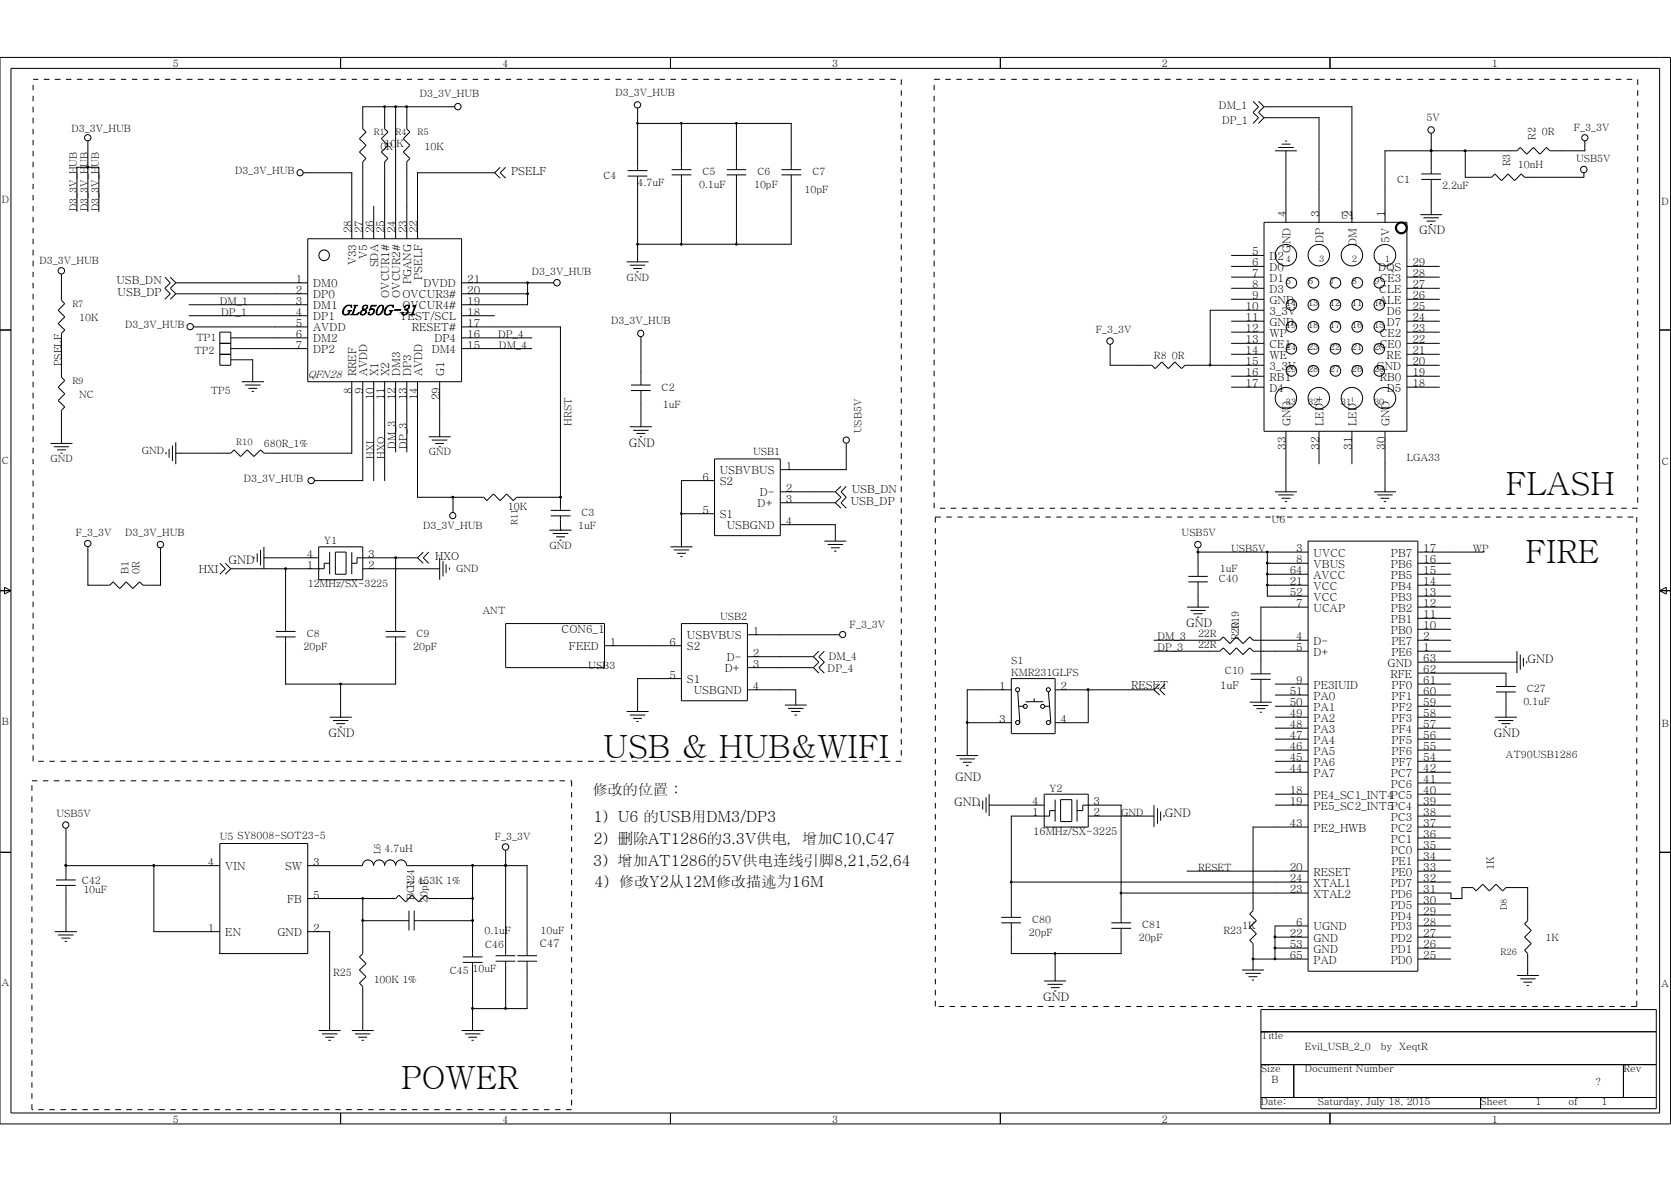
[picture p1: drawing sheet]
<svg xmlns="http://www.w3.org/2000/svg" width="297mm" height="210mm" viewBox="0 0 297 210" stroke-linecap="round" stroke-linejoin="round" font-family="sans-serif">
<defs><g id="words">
<g font-size="5.7">
<text x="267.7" y="87.9">FLASH</text>
<text x="271.1" y="100.1">FIRE</text>
<text x="107.2" y="134.7">USB &amp; HUB&amp;WIFI</text>
<text x="71.3" y="193.5">POWER</text>
</g>
<g font-size="2.7">
<text x="105.3" y="141.3">修改的位置：</text>
<text x="105.5" y="146">1）U6 的USB用DM3/DP3</text>
<text x="105.5" y="149.9">2）删除AT1286的3.3V供电，增加C10,C47</text>
<text x="105.4" y="153.8">3）增加AT1286的5V供电连线引脚8,21,52,64</text>
<text x="105.7" y="157.6">4）修改Y2从12M修改描述为16M</text>
</g>
<text font-size="2.5" x="60.5" y="55.9">GL850G-31</text>
<g font-size="2.1">
<text x="252.2" y="41.7">GND</text>
<text x="111.8" y="79.4">GND</text>
<text x="40.6" y="100.2">GND</text>
<text x="210.8" y="111.4">GND</text>
<text x="271.5" y="117.9">GND</text>
<text x="58.4" y="130.9">GND</text>
<text x="265.5" y="130.9">GND</text>
<text x="169.6" y="143.3">GND</text>
<text x="169.8" y="138.7">GND</text>
<text x="207" y="145.2">GND</text>
<text x="185.4" y="177.8">GND</text>
</g>
<g font-size="1.9">
<text x="216.7" y="19.4">DM_1</text>
<text x="217.2" y="22.1">DP_1</text>
<text x="90.8" y="31.1">PSELF</text>
<text x="62.5" y="41.4" transform="rotate(-90 62.5 41.4)">28</text>
<text x="64.5" y="41.4" transform="rotate(-90 64.5 41.4)">27</text>
<text x="66.4" y="41.4" transform="rotate(-90 66.4 41.4)">26</text>
<text x="68.4" y="41.4" transform="rotate(-90 68.4 41.4)">25</text>
<text x="70.3" y="41.4" transform="rotate(-90 70.3 41.4)">24</text>
<text x="72.3" y="41.4" transform="rotate(-90 72.3 41.4)">23</text>
<text x="74.2" y="41.4" transform="rotate(-90 74.2 41.4)">22</text>
<text x="228.6" y="38.5" transform="rotate(-90 228.6 38.5)">4</text>
<text x="234.4" y="38.5" transform="rotate(-90 234.4 38.5)">3</text>
<text x="240.3" y="38.5" transform="rotate(-90 240.3 38.5)">2</text>
<text x="246.2" y="38.5" transform="rotate(-90 246.2 38.5)">1</text>
<text x="63.3" y="47.2" transform="rotate(-90 63.3 47.2)">V33</text>
<text x="65.3" y="46" transform="rotate(-90 65.3 46)">V5</text>
<text x="67.2" y="47.5" transform="rotate(-90 67.2 47.5)">SDA</text>
<text x="222.5" y="45.4">5</text>
<text x="222.5" y="47.3">6</text>
<text x="225.6" y="46.2">D2</text>
<text x="229.4" y="44.9" transform="rotate(-90 229.4 44.9)">GND</text>
<text x="235.2" y="43.2" transform="rotate(-90 235.2 43.2)">DP</text>
<text x="241.1" y="43.6" transform="rotate(-90 241.1 43.6)">DM</text>
<text x="247" y="43.1" transform="rotate(-90 247 43.1)">5V</text>
<text x="251" y="47.3">29</text>
<text x="20.7" y="50.5">USB_DN</text>
<text x="20.9" y="52.6">USB_DP</text>
<text x="52.6" y="52.2">2</text>
<text x="52.6" y="50.3">1</text>
<text x="55.7" y="53">DP0</text>
<text x="55.7" y="51.1">DM0</text>
<text x="69.2" y="52.9" transform="rotate(-90 69.2 52.9)">OVCUR1#</text>
<text x="71.1" y="52.9" transform="rotate(-90 71.1 52.9)">OVCUR2#</text>
<text x="71.5" y="53">OVCUR3#</text>
<text x="73.1" y="50.5" transform="rotate(-90 73.1 50.5)">PGANG</text>
<text x="75" y="49.7" transform="rotate(-90 75 49.7)">PSELF</text>
<text x="75.3" y="51.1">DVDD</text>
<text x="83.1" y="50.3">21</text>
<text x="83.1" y="52.2">20</text>
<text x="222.5" y="49.2">7</text>
<text x="222.5" y="51.2">8</text>
<text x="222.5" y="53.2">9</text>
<text x="225.6" y="48.1">D0</text>
<text x="225.6" y="50">D1</text>
<text x="225.6" y="52">D3</text>
<text x="225.6" y="54">GND</text>
<text x="245" y="48.1">DQS</text>
<text x="245.1" y="54">ALE</text>
<text x="245.1" y="52">CLE</text>
<text x="245.2" y="50">CE3</text>
<text x="251" y="53.2">26</text>
<text x="251" y="51.2">27</text>
<text x="251" y="49.2">28</text>
<text x="39.1" y="54.1">DM_1</text>
<text x="39.3" y="56.1">DP_1</text>
<text x="52.6" y="54.1">3</text>
<text x="52.6" y="56.1">4</text>
<text x="52.6" y="58.1">5</text>
<text x="55.7" y="54.9">DM1</text>
<text x="55.7" y="56.9">DP1</text>
<text x="55.7" y="58.9">AVDD</text>
<text x="71" y="56.9">TEST/SCL</text>
<text x="71.5" y="54.9">OVCUR4#</text>
<text x="73.2" y="58.9">RESET#</text>
<text x="83.1" y="54.1">19</text>
<text x="83.1" y="56.1">18</text>
<text x="83.1" y="58.1">17</text>
<text x="221.4" y="55.1">10</text>
<text x="221.4" y="57.1">11</text>
<text x="221.4" y="59">12</text>
<text x="225.6" y="55.9">3_3V</text>
<text x="225.6" y="57.9">GND</text>
<text x="225.6" y="59.8">WP</text>
<text x="245.2" y="59.8">CE2</text>
<text x="246.5" y="57.9">D7</text>
<text x="246.5" y="55.9">D6</text>
<text x="251" y="59">23</text>
<text x="251" y="57.1">24</text>
<text x="251" y="55.1">25</text>
<text x="52.6" y="60">6</text>
<text x="52.6" y="61.9">7</text>
<text x="55.7" y="60.8">DM2</text>
<text x="55.7" y="62.7">DP2</text>
<text x="76.7" y="62.7">DM4</text>
<text x="77.2" y="60.8">DP4</text>
<text x="83.1" y="60">16</text>
<text x="83.1" y="61.9">15</text>
<text x="88.5" y="60">DP_4</text>
<text x="88.7" y="61.9">DM_4</text>
<text x="221.4" y="61">13</text>
<text x="221.4" y="62.9">14</text>
<text x="221.4" y="64.9">15</text>
<text x="225.6" y="61.8">CE1</text>
<text x="225.6" y="63.8">WE</text>
<text x="225.6" y="65.7">3_3V</text>
<text x="244.7" y="65.7">GND</text>
<text x="245.2" y="61.8">CE0</text>
<text x="246.5" y="63.8">RE</text>
<text x="251" y="64.9">20</text>
<text x="251" y="62.9">21</text>
<text x="251" y="61">22</text>
<text x="54.7" y="67.2">QFN28</text>
<text x="62.5" y="69.9" transform="rotate(-90 62.5 69.9)">8</text>
<text x="63.3" y="66.8" transform="rotate(-90 63.3 66.8)">RREF</text>
<text x="64.5" y="69.9" transform="rotate(-90 64.5 69.9)">9</text>
<text x="65.3" y="66.8" transform="rotate(-90 65.3 66.8)">AVDD</text>
<text x="66.4" y="71.1" transform="rotate(-90 66.4 71.1)">10</text>
<text x="67.2" y="66.8" transform="rotate(-90 67.2 66.8)">X1</text>
<text x="68.4" y="71.1" transform="rotate(-90 68.4 71.1)">11</text>
<text x="69.2" y="66.8" transform="rotate(-90 69.2 66.8)">X2</text>
<text x="70.3" y="71.1" transform="rotate(-90 70.3 71.1)">12</text>
<text x="71.1" y="66.8" transform="rotate(-90 71.1 66.8)">DM3</text>
<text x="72.3" y="71.1" transform="rotate(-90 72.3 71.1)">13</text>
<text x="73.1" y="66.8" transform="rotate(-90 73.1 66.8)">DP3</text>
<text x="74.2" y="71.1" transform="rotate(-90 74.2 71.1)">14</text>
<text x="75" y="66.8" transform="rotate(-90 75 66.8)">AVDD</text>
<text x="78.1" y="71.1" transform="rotate(-90 78.1 71.1)">29</text>
<text x="79" y="66.8" transform="rotate(-90 79 66.8)">G1</text>
<text x="221.4" y="66.8">16</text>
<text x="221.4" y="68.8">17</text>
<text x="225.6" y="67.6">RB1</text>
<text x="225.6" y="69.6">D4</text>
<text x="245.2" y="67.6">RB0</text>
<text x="246.5" y="69.6">D5</text>
<text x="251" y="68.8">18</text>
<text x="251" y="66.8">19</text>
<text x="229.4" y="75.6" transform="rotate(-90 229.4 75.6)">GND</text>
<text x="235.2" y="75.6" transform="rotate(-90 235.2 75.6)">LED+</text>
<text x="241.1" y="75.6" transform="rotate(-90 241.1 75.6)">LED-</text>
<text x="247" y="75.6" transform="rotate(-90 247 75.6)">GND</text>
<text x="70.3" y="79.8" transform="rotate(-90 70.3 79.8)">DM_3</text>
<text x="72.3" y="79.8" transform="rotate(-90 72.3 79.8)">DP_3</text>
<text x="139.7" y="83.4">1</text>
<text x="228.6" y="79.9" transform="rotate(-90 228.6 79.9)">33</text>
<text x="234.4" y="79.9" transform="rotate(-90 234.4 79.9)">32</text>
<text x="240.3" y="79.9" transform="rotate(-90 240.3 79.9)">31</text>
<text x="246.2" y="79.9" transform="rotate(-90 246.2 79.9)">30</text>
<text x="124.9" y="85.4">6</text>
<text x="127.9" y="84.2">USBVBUS</text>
<text x="127.9" y="86.2">S2</text>
<text x="135" y="88.2">D-</text>
<text x="139.7" y="87.4">2</text>
<text x="139.7" y="89.3">3</text>
<text x="151.2" y="89.7">USB_DP</text>
<text x="151.4" y="87.5">USB_DN</text>
<text x="124.9" y="91.3">5</text>
<text x="127.9" y="92.1">S1</text>
<text x="129.2" y="94">USBGND</text>
<text x="134.7" y="90.1">D+</text>
<text x="139.7" y="93.2">4</text>
<text x="35.3" y="101.8">HXI</text>
<text x="54.5" y="101.1">1</text>
<text x="54.5" y="99.1">4</text>
<text x="65.4" y="101.1">2</text>
<text x="65.4" y="99.1">3</text>
<text x="77.3" y="99.5">HXO</text>
<text x="230.4" y="98.1">3</text>
<text x="230.4" y="100.1">8</text>
<text x="233.5" y="98.9">UVCC</text>
<text x="233.5" y="100.9">VBUS</text>
<text x="247.2" y="100.9">PB6</text>
<text x="247.2" y="98.9">PB7</text>
<text x="253" y="100.1">16</text>
<text x="253" y="98.1">17</text>
<text x="229.2" y="104">21</text>
<text x="229.2" y="105.9">52</text>
<text x="229.2" y="102">64</text>
<text x="230.4" y="107.9">7</text>
<text x="233.5" y="104.8">VCC</text>
<text x="233.5" y="106.7">VCC</text>
<text x="233.5" y="102.8">AVCC</text>
<text x="247.2" y="102.8">PB5</text>
<text x="247.2" y="106.7">PB3</text>
<text x="247.2" y="104.8">PB4</text>
<text x="253" y="107.9">12</text>
<text x="253" y="102">15</text>
<text x="253" y="105.9">13</text>
<text x="253" y="104">14</text>
<text x="99.8" y="112.4">CON6_1</text>
<text x="122.1" y="113.6">USBVBUS</text>
<text x="133.8" y="112.8">1</text>
<text x="205.7" y="113.8">DM_3</text>
<text x="230.4" y="113.7">4</text>
<text x="233.5" y="108.7">UCAP</text>
<text x="247.2" y="112.6">PB0</text>
<text x="247.2" y="108.7">PB2</text>
<text x="247.2" y="110.7">PB1</text>
<text x="253" y="113.7">2</text>
<text x="253" y="111.8">10</text>
<text x="253" y="109.9">11</text>
<text x="101.1" y="115.5">FEED</text>
<text x="108.4" y="114.7">1</text>
<text x="119" y="114.7">6</text>
<text x="122.1" y="115.5">S2</text>
<text x="128.8" y="119.4">D+</text>
<text x="129.2" y="117.5">D-</text>
<text x="133.8" y="116.7">2</text>
<text x="133.8" y="118.6">3</text>
<text x="147.1" y="119.4">DP_4</text>
<text x="147.3" y="117.3">DM_4</text>
<text x="205.7" y="115.7">DP_3</text>
<text x="230.4" y="115.7">5</text>
<text x="233.5" y="116.5">D+</text>
<text x="233.5" y="114.6">D-</text>
<text x="246.6" y="118.4">GND</text>
<text x="247.3" y="114.6">PE7</text>
<text x="247.3" y="116.5">PE6</text>
<text x="253" y="115.7">1</text>
<text x="253" y="119.6">62</text>
<text x="253" y="117.6">63</text>
<text x="119" y="120.6">5</text>
<text x="122.1" y="121.4">S1</text>
<text x="123.3" y="123.4">USBGND</text>
<text x="133.8" y="122.6">4</text>
<text x="177.6" y="122.6">1</text>
<text x="188.5" y="122.6">2</text>
<text x="201" y="122.4">RESET</text>
<text x="216.9" y="122.5">1uF</text>
<text x="229.2" y="123.5">51</text>
<text x="229.2" y="125.5">50</text>
<text x="230.4" y="121.5">9</text>
<text x="233.5" y="124.3">PA0</text>
<text x="233.5" y="122.3">PE3IUID</text>
<text x="247.1" y="120.4">RFE</text>
<text x="247.3" y="122.3">PF0</text>
<text x="247.3" y="124.3">PF1</text>
<text x="253" y="121.5">61</text>
<text x="253" y="125.5">59</text>
<text x="253" y="123.5">60</text>
<text x="177.6" y="128.4">3</text>
<text x="188.5" y="128.4">4</text>
<text x="229.2" y="127.4">49</text>
<text x="229.2" y="129.4">48</text>
<text x="229.2" y="131.3">47</text>
<text x="233.5" y="126.3">PA1</text>
<text x="233.5" y="128.2">PA2</text>
<text x="233.5" y="130.2">PA3</text>
<text x="247.3" y="126.3">PF2</text>
<text x="247.3" y="130.2">PF4</text>
<text x="247.3" y="128.2">PF3</text>
<text x="253" y="131.3">56</text>
<text x="253" y="129.4">57</text>
<text x="253" y="127.4">58</text>
<text x="229.2" y="133.3">46</text>
<text x="229.2" y="135.3">45</text>
<text x="229.2" y="137.2">44</text>
<text x="233.5" y="132.1">PA4</text>
<text x="233.5" y="134.1">PA5</text>
<text x="233.5" y="136.1">PA6</text>
<text x="247.3" y="132.1">PF5</text>
<text x="247.3" y="134.1">PF6</text>
<text x="247.3" y="136.1">PF7</text>
<text x="253" y="133.3">55</text>
<text x="253" y="135.3">54</text>
<text x="253" y="137.2">42</text>
<text x="183.5" y="143">4</text>
<text x="194.3" y="143">3</text>
<text x="229.2" y="141.1">18</text>
<text x="229.2" y="143">19</text>
<text x="233.5" y="141.9">PE4_SC1_INT4PC5</text>
<text x="233.5" y="143.8">PE5_SC2_INT5PC4</text>
<text x="233.5" y="138">PA7</text>
<text x="247.2" y="138">PC7</text>
<text x="247.2" y="139.9">PC6</text>
<text x="253" y="139.1">41</text>
<text x="253" y="143">39</text>
<text x="253" y="141.1">40</text>
<text x="183.5" y="145">1</text>
<text x="183.6" y="148.3">16MHz/SX-3225</text>
<text x="194.3" y="145">2</text>
<text x="229.2" y="146.9">43</text>
<text x="233.5" y="147.7">PE2_HWB</text>
<text x="247.2" y="145.8">PC3</text>
<text x="247.2" y="147.7">PC2</text>
<text x="247.2" y="149.7">PC1</text>
<text x="253" y="145">38</text>
<text x="253" y="146.9">37</text>
<text x="253" y="148.9">36</text>
<text x="37" y="153.8">4</text>
<text x="40" y="154.6">VIN</text>
<text x="50.7" y="154.6">SW</text>
<text x="55.7" y="153.8">3</text>
<text x="229.2" y="154.8">20</text>
<text x="233.5" y="155.6">RESET</text>
<text x="247.2" y="151.7">PC0</text>
<text x="247.3" y="153.6">PE1</text>
<text x="247.3" y="155.6">PE0</text>
<text x="253" y="152.8">34</text>
<text x="253" y="150.9">35</text>
<text x="253" y="154.8">33</text>
<text x="51.1" y="160.4">FB</text>
<text x="55.7" y="159.6">5</text>
<text x="229.2" y="158.7">23</text>
<text x="229.2" y="156.7">24</text>
<text x="233.5" y="159.5">XTAL2</text>
<text x="233.5" y="157.5">XTAL1</text>
<text x="247.2" y="157.5">PD7</text>
<text x="247.2" y="159.5">PD6</text>
<text x="247.2" y="161.4">PD5</text>
<text x="253" y="156.7">32</text>
<text x="253" y="158.7">31</text>
<text x="253" y="160.6">30</text>
<text x="37" y="165.5">1</text>
<text x="40" y="166.3">EN</text>
<text x="49.3" y="166.3">GND</text>
<text x="55.7" y="165.5">2</text>
<text x="229.2" y="166.5">22</text>
<text x="230.4" y="164.5">6</text>
<text x="233.5" y="165.3">UGND</text>
<text x="233.5" y="167.3">GND</text>
<text x="247.2" y="167.3">PD2</text>
<text x="247.2" y="163.4">PD4</text>
<text x="247.2" y="165.3">PD3</text>
<text x="253" y="166.5">27</text>
<text x="253" y="162.6">29</text>
<text x="253" y="164.5">28</text>
<text x="95.9" y="168.3">C47</text>
<text x="229.2" y="168.4">53</text>
<text x="229.2" y="170.4">65</text>
<text x="233.5" y="169.2">GND</text>
<text x="233.5" y="171.2">PAD</text>
<text x="247.2" y="169.2">PD1</text>
<text x="247.2" y="171.2">PD0</text>
<text x="253" y="168.4">26</text>
<text x="253" y="170.4">25</text>
</g>
<g font-size="1.8">
<text x="30.7" y="11.9">5</text>
<text x="89.3" y="11.9">4</text>
<text x="147.9" y="11.9">3</text>
<text x="206.5" y="11.9">2</text>
<text x="265.1" y="11.9">1</text>
<text x="74.6" y="17.2">D3_3V_HUB</text>
<text x="109.4" y="17">D3_3V_HUB</text>
<text x="12.7" y="23.5">D3_3V_HUB</text>
<text x="253.6" y="21.5">5V</text>
<text x="279.7" y="23.3">F_3_3V</text>
<text x="67.6" y="26.6">0R</text>
<text x="68.4" y="26.2">10K</text>
<text x="75.4" y="26.6">10K</text>
<text x="268.4" y="29.5" transform="rotate(-90 268.4 29.5)">R3</text>
<text x="269.8" y="29.9">10nH</text>
<text x="272.9" y="24.8" transform="rotate(-90 272.9 24.8)">R2</text>
<text x="274.1" y="24">0R</text>
<text x="280.2" y="28.7">USB5V</text>
<text x=".3" y="36">D</text>
<text x="41.8" y="30.9">D3_3V_HUB</text>
<text x="107.3" y="31.8">C4</text>
<text x="113.3" y="33.1">4.7uF</text>
<text x="124.2" y="33.4">0.1uF</text>
<text x="124.8" y="31.1">C5</text>
<text x="134" y="33.4">10pF</text>
<text x="134.6" y="31.1">C6</text>
<text x="143" y="34.2">10pF</text>
<text x="144.4" y="31.1">C7</text>
<text x="248.3" y="32.4">C1</text>
<text x="256.3" y="33.6">2.2uF</text>
<text x="13.7" y="37.6" transform="rotate(-90 13.7 37.6)">D3_3V_HUB</text>
<text x="15.6" y="37.6" transform="rotate(-90 15.6 37.6)">D3_3V_HUB</text>
<text x="17.6" y="37.6" transform="rotate(-90 17.6 37.6)">D3_3V_HUB</text>
<text x="238.3" y="38.9">U1</text>
<text x="295.3" y="36.4">D</text>
<text x="7" y="46.9">D3_3V_HUB</text>
<text x="94.5" y="48.9">D3_3V_HUB</text>
<text x="111.4" y="49.9">GND</text>
<text x="14.1" y="57.1">10K</text>
<text x="22.3" y="58.3">D3_3V_HUB</text>
<text x="108.6" y="57.5">D3_3V_HUB</text>
<text x="194.8" y="59.2">F_3_3V</text>
<text x="10.9" y="65.1" transform="rotate(-90 10.9 65.1)">PSELF</text>
<text x="34.5" y="62.9">TP2</text>
<text x="34.9" y="60.5">TP1</text>
<text x="205.1" y="63.7">R8</text>
<text x="208.3" y="63.7">0R</text>
<text x="14.1" y="70.8">NC</text>
<text x="37.5" y="69.9">TP5</text>
<text x="117.6" y="69.4">C2</text>
<text x="101.6" y="75.6" transform="rotate(-90 101.6 75.6)">HRST</text>
<text x="117.8" y="72.5">1uF</text>
<text x="153.1" y="77" transform="rotate(-90 153.1 77)">USB5V</text>
<text x=".3" y="82.5">C</text>
<text x="9" y="82.1">GND</text>
<text x="25.2" y="80.7">GND</text>
<text x="46.9" y="79.4">680R_1%</text>
<text x="66.4" y="81.5" transform="rotate(-90 66.4 81.5)">HXI</text>
<text x="68.4" y="81.5" transform="rotate(-90 68.4 81.5)">HXO</text>
<text x="76.2" y="80.9">GND</text>
<text x="133.9" y="80.9">USB1</text>
<text x="250.1" y="81.9">LGA33</text>
<text x="295.4" y="82.7">C</text>
<text x="43.3" y="85.6">D3_3V_HUB</text>
<text x="13.5" y="95.2">F_3_3V</text>
<text x="22.3" y="95.2">D3_3V_HUB</text>
<text x="75.2" y="94">D3_3V_HUB</text>
<text x="90.3" y="90.7">10K</text>
<text x="102.7" y="94">1uF</text>
<text x="103.3" y="91.7">C3</text>
<text x="210" y="95.2">USB5V</text>
<text x="226" y="92.8">U6</text>
<text x="57.6" y="96.7">Y1</text>
<text x="81.1" y="101.6">GND</text>
<text x="97.7" y="97.5">GND</text>
<text x="216.8" y="101.6">1uF</text>
<text x="218.8" y="98.1">USB5V</text>
<text x="261.8" y="98.1">WP</text>
<text x="22.9" y="102" transform="rotate(-90 22.9 102)">B1</text>
<text x="24.8" y="102" transform="rotate(-90 24.8 102)">0R</text>
<text x="54.7" y="104.4">12MHz/SX-3225</text>
<text x="216.7" y="103.4">C40</text>
<text x="54.5" y="113.2">C8</text>
<text x="74" y="113.2">C9</text>
<text x="85.8" y="109">ANT</text>
<text x="128" y="110.2">USB2</text>
<text x="151" y="111.6">F_3_3V</text>
<text x="212.9" y="113.2">22R</text>
<text x="220.2" y="113.7" transform="rotate(-90 220.2 113.7)">R20</text>
<text x="220.2" y="111.8" transform="rotate(-90 220.2 111.8)">R19</text>
<text x="53.9" y="115.5">20pF</text>
<text x="73.4" y="115.5">20pF</text>
<text x="104.6" y="118.8">USB3</text>
<text x="179.7" y="118">S1</text>
<text x="212.9" y="115.1">22R</text>
<text x="217.7" y="119.7">C10</text>
<text x="179.7" y="120">KMR231GLFS</text>
<text x="270.8" y="125.3">0.1uF</text>
<text x="271.4" y="122.9">C27</text>
<text x=".3" y="128.8">B</text>
<text x="295.4" y="129.2">B</text>
<text x="267.7" y="134.7">AT90USB1286</text>
<text x="186.6" y="140.7">Y2</text>
<text x="10" y="145.2">USB5V</text>
<text x="39.1" y="149.3">U5 SY8008-SOT23-5</text>
<text x="87.9" y="149.3">F_3_3V</text>
<text x="199.3" y="145">GND</text>
<text x="68.4" y="151.4">4.7uH</text>
<text x="212.9" y="154.8">RESET</text>
<text x="265.5" y="154.6" transform="rotate(-90 265.5 154.6)">1K</text>
<text x="14.6" y="157.1">C42</text>
<text x="14.8" y="158.7">10uF</text>
<text x="73.6" y="159.9" transform="rotate(-90 73.6 159.9)">BC1</text>
<text x="73.6" y="157.7" transform="rotate(-90 73.6 157.7)">R24</text>
<text x="74.2" y="157.1">453K 1%</text>
<text x="76" y="160.4" transform="rotate(-90 76 160.4)">20pF</text>
<text x="86.1" y="165.9">0.1uF</text>
<text x="96.1" y="165.9">10uF</text>
<text x="182.9" y="166.3">20pF</text>
<text x="183.4" y="164">C80</text>
<text x="202.4" y="167.3">20pF</text>
<text x="203" y="164.9">C81</text>
<text x="217.5" y="165.9">R23</text>
<text x="220.8" y="165.1">1K</text>
<text x="274.7" y="167.3">1K</text>
<text x="59.2" y="173.5">R25</text>
<text x="79.9" y="173">C45</text>
<text x="84" y="172.7">10uF</text>
<text x="86.2" y="168.4">C46</text>
<text x=".3" y="175.3">A</text>
<text x="66.4" y="174.7">100K 1%</text>
<text x="295.3" y="175.4">A</text>
<text x="224.1" y="184.7">Title</text>
<text x="224.1" y="190.5">Size</text>
<text x="231.9" y="186.6">Evil_USB_2_0</text>
<text x="231.9" y="190.5">Document Number</text>
<text x="245.4" y="186.6">by XeqtR</text>
<text x="288.5" y="190.5">Rev</text>
<text x="224.1" y="196.4">Date:</text>
<text x="226" y="192.4">B</text>
<text x="234.2" y="196.4">Saturday, July 18, 2015</text>
<text x="263.1" y="196.4">Sheet</text>
<text x="272.9" y="196.4">1</text>
<text x="278.8" y="196.4">of</text>
<text x="283.7" y="192.8">?</text>
<text x="284.6" y="196.4">1</text>
<text x="30.7" y="199.5">5</text>
<text x="89.3" y="199.5">4</text>
<text x="147.9" y="199.5">3</text>
<text x="206.5" y="199.5">2</text>
<text x="265.1" y="199.5">1</text>
</g>
<g font-size="1.6">
<text x="66.4" y="24">R1</text>
<text x="70.3" y="24">R4</text>
<text x="74.2" y="24">R5</text>
<text x="228.6" y="46.5">4</text>
<text x="234.4" y="46.5">3</text>
<text x="240.3" y="46.5">2</text>
<text x="246.2" y="46.5">1</text>
<text x="228.6" y="50.5">5</text>
<text x="232.5" y="50.5">6</text>
<text x="236.4" y="50.5">7</text>
<text x="240.3" y="50.5">8</text>
<text x="244.2" y="50.5">9</text>
<text x="12.9" y="54.5">R7</text>
<text x="228.6" y="58.3">19</text>
<text x="228.6" y="54.3">14</text>
<text x="232.5" y="58.3">18</text>
<text x="232.5" y="54.3">13</text>
<text x="236.4" y="58.3">17</text>
<text x="236.4" y="54.3">12</text>
<text x="240.3" y="58.3">16</text>
<text x="240.3" y="54.3">11</text>
<text x="244.2" y="58.3">15</text>
<text x="244.2" y="54.3">10</text>
<text x="228.6" y="62.1">24</text>
<text x="232.5" y="62.1">23</text>
<text x="236.4" y="62.1">22</text>
<text x="240.3" y="62.1">21</text>
<text x="244.2" y="62.1">20</text>
<text x="12.9" y="68.2">R9</text>
<text x="228.6" y="71.9">33</text>
<text x="228.6" y="66.1">29</text>
<text x="232.5" y="71.9">32</text>
<text x="232.5" y="66.1">28</text>
<text x="236.4" y="66.1">27</text>
<text x="238.3" y="71.9">31</text>
<text x="240.3" y="66.1">26</text>
<text x="244.2" y="71.9">30</text>
<text x="244.2" y="66.1">25</text>
<text x="42" y="79.1">R10</text>
<text x="92" y="93.2" transform="rotate(-90 92 93.2)">R11</text>
<text x="67.6" y="151.8" transform="rotate(-90 67.6 151.8)">L6</text>
<text x="267.8" y="161.7" transform="rotate(-90 267.8 161.7)">D8</text>
<text x="266.7" y="169.6">R26</text>
</g>
</g></defs>
<g fill="none" stroke="#000" stroke-width=".18">
<path d="M0 10.2h296.9v189.5h-296.9zM1.9 12.1h293.1v185.6h-293.1zM5.9 15.1v.9M5.9 17v1M5.9 19v1M5.9 14.1h.9M7.8 14.1h1M9.7 14.1h1.1M11.7 14.1h1M13.7 14.1h.9M15.6 14.1h1M17.6 14.1h.9"/>
<path d="M19.5 14.1h1M21.5 14.1h.9M23.5 14.1h.9M25.4 14.1h1M27.3 14.1h1M29.3 14.1h1M31.2 14.1h1M33.2 14.1h1M35.1 14.1h1.1M37.1 14.1h1M39.1 14.1h.9M41 14.1h1"/>
<path d="M43 14.1h.9M44.9 14.1h1M46.9 14.1h.9M48.9 14.1h.9M50.8 14.1h1M52.7 14.1h1M54.7 14.1h1M56.6 14.1h1M58.6 14.1h1M60.5 14.1h1M60.5 10.2v1.9M62.5 14.1h1"/>
<path d="M64.5 14.1h.9M66.4 14.1h1M68.4 19v3.9l.6 .6-1.2 1.1 1.2 1.2-1.2 1.2 1.2 1.2-.6 .5v13.7M68.4 14.1h.9M70.3 19v23.4M70.3 14.1h1M72.3 19v3.9l.6 .6-1.2 1.1 1.2 1.2-1.2 1.2 1.2 1.2-.6 .5v13.7M72.3 14.1h.9M74.2 14.1h1M76.2 14.1h1M78.1 14.1h1M80.1 14.1h1"/>
<path d="M80.9 19h-16.4v3.9l.6 .6-1.2 1.1 1.2 1.2-1.2 1.2 1.2 1.2-.6 .5v13.7M82 14.1h1.1M84 14.1h1M86 14.1h.9M87.9 14.1h1M89.9 14.1h.9M91.8 14.1h1M93.8 14.1h.9M95.7 14.1h1M97.7 14.1h1M99.6 14.1h1M101.6 14.1h1"/>
<path d="M103.5 14.1h1M105.5 14.1h1M107.4 14.1h1M109.4 14.1h1M111.4 14.1h.9M113.3 14.1h1M113.3 19.2v11.1M115.3 14.1h.9M117.2 14.1h1M119.2 14.1h.9M119.2 10.2v1.9M121.1 14.1h1"/>
<path d="M123.1 14.1h1M125 14.1h1M127 14.1h.9M128.9 14.1h1M130.9 14.1h1M132.8 14.1h1M134.8 14.1h1M136.8 14.1h.9M138.7 14.1h1M140.6 14.1h1M142.6 14.1h1M144.6 14.1h.9"/>
<path d="M146.5 14.1h1M148.5 14.1h1M150.4 14.1h1M152.4 14.1h.9M154.3 14.1h1M156.3 14.1h1M158.2 14.1h1M160.2 14.1v1M160.2 16v1M160.2 18v1M160.2 20v.9M166 14.1h1"/>
<path d="M166 15.1v.9M166 17v1M166 19v1M168 14.1h1M170 14.1h.9M171.9 14.1h1M173.9 14.1h.9M175.8 14.1h1M177.8 14.1h.9M177.8 10.2v1.9M179.7 14.1h1M181.7 14.1h1"/>
<path d="M183.6 14.1h1M185.6 14.1h1M187.5 14.1h1M189.5 14.1h1M191.4 14.1h1M193.4 14.1h1M195.4 14.1h.9M197.3 14.1h1M199.3 14.1h.9M201.2 14.1h1M203.2 14.1h.9M205.1 14.1h1"/>
<path d="M207.1 14.1h1M209 14.1h1M211 14.1h1M212.9 14.1h1M214.9 14.1h1M216.8 14.1h1M218.8 14.1h1M220.8 14.1h.9M222.7 14.1h1M222.7 18l1 1-1 1 1 .9-1 1M223.7 18l1 1M224.7 19h15.6v20.5"/>
<path d="M224.7 14.1h.9M224.7 19l-1 1 1 .9M226.6 14.1h1M228.6 14.1h1M230.5 14.1h1M232.5 14.1h1M234.4 14.1h1M236.4 14.1h1M236.4 10.2v1.9M238.3 14.1h1M240.3 14.1h1M242.3 14.1h.9"/>
<path d="M244.2 14.1h1M246.2 14.1h.9M248.1 14.1h1M250.1 14.1h.9M252 14.1h1M254 14.1h1M255.9 14.1h1M257.9 14.1h1M259.8 14.1h1M261.8 14.1h1M263.7 14.1h1M265.7 14.1h1"/>
<path d="M267.7 14.1h.9M269.6 14.1h1M271.5 14.1h1M273.5 14.1h1M275.5 14.1h.9M277.4 14.1h1M279.4 14.1h1M281.3 14.1h1M283.3 14.1h.9M285.2 14.1h1M287.2 14.1h1M289.1 14.1h1"/>
<path d="M291.1 14.1v1M291.1 16v1M291.1 18v1M291.1 20v.9M5.9 20.9v1M5.9 22.9v1M5.9 24.8v1M5.9 26.8v1M5.9 28.7v1M5.9 30.7v1M5.9 32.7v.9M5.9 34.6v1"/>
<path d="M5.9 36.6v.9M5.9 38.5v1M13.7 37.5v-7.8h3.9v7.8M15.6 25.1v12.4M15.6 29.7h.1M53.9 30.7h8.6v11.7M66.4 36.6v5.8M87.9 30.7h-13.7v11.7M87.9 30.7l1 1M88.9 29.7l-1 1M89.9 29.7l-1 1 1 1M111.5 30.3h3.6"/>
<path d="M111.5 31.3h3.6M113.3 31.3v15.2M113.3 21.9h27.3v8.2M119.4 31.1h3.5M119.4 30.1h3.5M121.1 21.9v8.2M121.1 31.1v12.3M129.2 31.1h3.4M129.2 30.1h3.4M130.9 21.9v8.2M130.9 31.1v12.3M138.9 31.1h3.5"/>
<path d="M138.9 30.1h3.5M140.6 31.1v12.3h-27.3M160.2 21.9v1M160.2 23.9v.9M160.2 25.8v1M160.2 27.8v.9M160.2 29.7v1M160.2 31.7v1M160.2 33.6v1M160.2 35.6v1M160.2 37.5v1M160.2 39.5v1"/>
<path d="M166 20.9v1M166 22.9v1M166 24.8v1M166 26.8v1M166 28.7v1M166 30.7v1M166 32.7v.9M166 34.6v1M166 36.6v.9M166 38.5v1M224.7 20.9h9.7v18.6M224.7 39.5h25.4v37.1h-25.4z"/>
<path d="M224.7 20.9l-1 1M226.6 26.8h3.9M227.2 26.2h2.8M227.8 25.6h1.6M228.4 25.1h.4M228.6 26.8v12.7M252.4 38.1h3.9M252.6 30.9h3.5M252.6 31.9h3.5M253 38.7h2.7M253.6 39.3h1.5M254.2 39.9h.4"/>
<path d="M254.4 26.8h.1M254.4 23.7v7.2M254.4 31.9v6.2M260.4 26.8h.1M260.4 26.8v4.7h4.7l.6-.6 1.2 1.2 1.2-1.2 1.1 1.2 1.2-1.2 .6 .6h10.5v-.8M281.7 25.1v1.7h-6.2l-.6-.6-1.2 1.2-1.2-1.2-1.1 1.2-1.2-1.2-.6 .6h-23.4v12.7M291.1 21.9v1M291.1 23.9v.9M291.1 25.8v1M291.1 27.8v.9M291.1 29.7v1M291.1 31.7v1"/>
<path d="M291.1 33.6v1M291.1 35.6v1M291.1 37.5v1M291.1 39.5v1M0 58.6h1.9M5.9 40.5v.9M5.9 42.4v1M5.9 44.4v1M5.9 46.3v1M5.9 48.3v.9M5.9 50.2v1M5.9 52.2v1"/>
<path d="M5.9 54.1v1M5.9 56.1v1M5.9 58.1v.9M10.9 48.7v4.7l.6 .5-1.2 1.2 1.2 1.2-1.2 1.2 1.2 1.1-.6 .6v7.8l.6 .6-1.2 1.2 1.2 1.2-1.2 1.2 1.2 1.1-.6 .6v5.9M29.3 49.2l1 1-1 1 1 1-1 1M30.3 49.2l.9 1M31.2 50.2l-.9 1 .9 1M31.2 52.2l-.9 1M31.2 50.2h23.5M33.6 54.1h21.1M33.6 56.1h21.1M34.4 58.1h20.3"/>
<path d="M39.1 59h1.9v5.9h-1.9zM54.7 42.4h27.3v25.4h-27.3zM54.7 52.2h-23.5M82 52.2h11.8M82 56.1h5.9M82 58.1h17.6v32.6M82 50.2h16.5M93.8 50.2v3.9h-11.8M111.4 46.5h3.9M111.9 47.1h2.8M112.5 47.7h1.6M113.1 48.3h.4"/>
<path d="M113.9 59.8v8.6M160.2 41.4v1M160.2 43.4v1M160.2 45.4v.9M160.2 47.3v1M160.2 49.2v1M160.2 51.2v1M160.2 53.2v.9M160.2 55.1v1M160.2 57.1v1M160.2 59v1M166 40.5v.9"/>
<path d="M166 42.4v1M166 44.4v1M166 46.3v1M166 48.3v.9M166 50.2v1M166 52.2v1M166 54.1v1M166 56.1v1M166 58.1v.9M218.8 45.4h5.9M218.8 47.3h5.9M218.8 49.2h5.9"/>
<path d="M218.8 51.2h5.9M218.8 53.2h5.9M218.8 57.1h5.9M218.8 59h5.9M224.7 55.1h-9.6v9.8M250.1 47.3h5.8M250.1 49.2h5.8M250.1 51.2h5.8M250.1 53.2h5.8M250.1 55.1h5.8M250.1 57.1h5.8M250.1 59h5.8"/>
<path d="M291.1 41.4v1M291.1 43.4v1M291.1 45.4v.9M291.1 47.3v1M291.1 49.2v1M291.1 51.2v1M291.1 53.2v.9M291.1 55.1v1M291.1 57.1v1M291.1 59v1M295 58.6h1.9M5.9 60v1"/>
<path d="M5.9 61.9v1M5.9 63.9v1M5.9 65.9v.9M5.9 67.8v1M5.9 69.8v1M5.9 71.7v1M5.9 73.7v1M5.9 75.6v1M5.9 77.6v1M5.9 79.5v1M9 78.8h3.9M9.6 79.4h2.7"/>
<path d="M10.2 79.9h1.5M30.1 79.8v1.5M30.6 79.2v2.7M31.2 78.6v3.9M39.1 62.9h1.9M39.1 61h1.9M41 63.9h3.9v3.9M41 60h13.7M41 61.9h13.7M43 67.8h3.9M43.6 68.4h2.7M44.2 69h1.5"/>
<path d="M44.7 69.6h.4M62.5 67.8v12.7h-15.6l-.6-.6-1.2 1.2-1.2-1.2-1.1 1.2-1.2-1.2-.6 .6h-9.8M64.5 67.8v17.6h-8.7M66.4 67.8v17.6M68.4 67.8v17.6M70.3 67.8v12.5M72.3 67.8v12.5M74.2 67.8v20.5h11.8l.5 .6 1.2-1.1 1.2 1.1 1.1-1.1 1.2 1.1 .6-.6h7.8M76.2 77.6h3.9M76.8 78.2h2.7M77.3 78.8h1.6M78 79.4h.4"/>
<path d="M78.1 67.8v9.8M94.5 60h-12.5M94.5 61.9h-12.5M111.9 75.8h4M112.1 69.4h3.6M112.1 68.4h3.6M112.5 76.5h2.8M113.1 77h1.6M113.7 77.6h.4M113.9 69.4v6.4M150.4 78.8v4.6h-11.7M160.2 61v.9"/>
<path d="M160.2 62.9v1M160.2 64.9v1M160.2 66.8v1M160.2 68.8v1M160.2 70.8v.9M160.2 72.7v1M160.2 74.7v.9M160.2 76.6v1M160.2 78.6v.9M166 60v1M166 61.9v1M166 63.9v1"/>
<path d="M166 65.9v.9M166 67.8v1M166 69.8v1M166 71.7v1M166 73.7v1M166 75.6v1M166 77.6v1M166 79.5v1M197.3 61.2v3.7h7.4l.6 .6 1.2-1.2 1.1 1.2 1.2-1.2 1.2 1.2 .6-.6h14.1M218.8 62.9h5.9M218.8 61h5.9M218.8 66.8h5.9"/>
<path d="M218.8 68.8h5.9M228.6 76.6v10.8M234.4 76.6v5.9M240.3 76.6v5.9M246.2 76.6v10.8M250.1 64.9h5.8M250.1 62.9h5.8M250.1 61h5.8M250.1 66.8h5.8M250.1 68.8h5.8M291.1 61v.9M291.1 62.9v1"/>
<path d="M291.1 64.9v1M291.1 66.8v1M291.1 68.8v1M291.1 70.8v.9M291.1 72.7v1M291.1 74.7v.9M291.1 76.6v1M291.1 78.6v.9M5.9 81.5v1M5.9 83.4v1.1M5.9 85.4v1M5.9 87.4v.9"/>
<path d="M5.9 89.3v1M5.9 91.3v.9M5.9 93.2v1M5.9 95.2v.9M5.9 97.2v.9M5.9 99.1v1M10.8 80.5h.3M15.6 97.2v6.8h3.9l.6-.6 1.2 1.2 1.1-1.2 1.2 1.2 1.2-1.2 .6 .6h3.1v-6.7M29.5 80.3v.4M45.1 98.9v.4M45.7 98.3v1.6M46.3 97.7v2.8"/>
<path d="M46.9 99.1h9.7M46.9 97.2v3.8M56.6 97.2h7.9v5.8h-7.9zM58.6 98.1v3.9M59.6 98.1h1.9v3.9h-1.9zM62.5 98.1v3.9M64.5 99.1h.1M70.3 99.1v13.1M74.2 99.1h-10.7v1h-1M74.2 99.1l1 1M75.2 98.1l-1 1M76.2 98.1l-1 1 1 1"/>
<path d="M78.1 99.1v3.9M78.7 99.7v2.7M80.5 88.3v2.8M97.7 94.2h3.9M97.9 91.7h3.5M97.9 90.7h3.5M98.3 94.8h2.7M98.8 95.4h1.6M99.4 96h.4M99.6 91.7v2.5M99.6 88.3h.1M99.6 94.2h.1"/>
<path d="M119.2 97.2h3.9M119.8 97.7h2.7M120.4 98.3h1.5M120.9 98.9h.4M121.1 91.3h.1M121.1 91.3h5.9M127 85.4h-5.9v11.8M127 81.5h11.7v13.7h-11.7zM138.7 87.4h9.8M138.7 93.2h9.8v2.9M146.5 96.1h3.9M147.1 96.7h2.8"/>
<path d="M147.7 97.3h1.6M148.3 97.9h.4M148.5 89.3h-9.8M148.5 87.4l1 .9-1 1M148.5 89.3l1 1M149.5 86.4l-1 1M150.4 86.4l-.9 1 .9 .9-.9 1 .9 1M160.2 80.5v1M160.2 82.5v.9M160.2 84.5v.9M160.2 86.4v1M160.2 88.3v1"/>
<path d="M160.2 90.3v1M160.2 92.2v1M160.2 94.2v1M160.2 96.1v1.1M160.2 98.1v1M166 81.5v1M166 83.4v1.1M166 85.4v1M166 87.4v.9M166 89.3v1M166.2 93.8v1M166.2 95.8v.9"/>
<path d="M166.2 97.7v1M166.2 99.7v.9M167 90.3h1M167.2 91.9h-1v.9M168.2 91.9h1M169 90.3h1M170.2 91.9h.9M170.9 90.3h1M172.1 91.9h1M172.9 90.3h1M174.1 91.9h.9M174.8 90.3h1"/>
<path d="M176 91.9h1M176.8 90.3h1M178 91.9h.9M178.7 90.3h1M179.9 91.9h1M180.7 90.3h1M181.9 91.9h1M182.7 90.3h.9M183.8 91.9h1M184.6 90.3h1M185.8 91.9h1M186.6 90.3h.9"/>
<path d="M187.7 91.9h1M188.5 90.3h1M189.7 91.9h1M190.5 90.3h.9M191.6 91.9h1M192.4 90.3h1M193.6 91.9h1M194.4 90.3h1M195.6 91.9h.9M196.3 90.3h1M197.5 91.9h1M198.3 90.3h1"/>
<path d="M199.4 91.9h1M200.2 90.3h1M201.4 91.9h1M202.2 90.3h1M203.4 91.9h.9M204.1 90.3h1M205.3 91.9h1M206.1 90.3h1M207.3 91.9h1M208.1 90.3h.9M209.2 91.9h1M210 90.3h1"/>
<path d="M211.2 91.9h.9M212 90.3h.9M212.9 97.3v5.1M212.9 98.1h.1M212.9 98.1h19.6M213.1 91.9h1M213.9 90.3h1M215.1 91.9h1M215.9 90.3h.9M217 91.9h1M217.8 90.3h1M219 91.9h1"/>
<path d="M219.8 90.3h1M220.9 91.9h1M221.7 90.3h1M222.9 91.9h1M223.7 90.3h1M224.9 91.9h.9M225.3 98.1v7.8h7.2M225.6 90.3h1M226.6 87.4h3.9M226.8 91.9h1M227.2 87.9h2.8M227.6 90.3h1"/>
<path d="M227.8 88.5h1.6M228.4 89.1h.4M228.8 91.9h.9M229.6 90.3h.9M230.7 91.9h1M231.5 90.3h1M232.5 96.1h19.5v76.5h-19.5zM232.7 91.9h.9M233.5 90.3h.9M234.7 91.9h.9M235.4 90.3h1M236.6 91.9h1"/>
<path d="M237.4 90.3h.9M238.5 91.9h1M239.3 90.3h1M240.5 91.9h1M241.3 90.3h1M242.4 91.9h1M243.2 90.3h1M244.2 87.4h3.9M244.4 91.9h1M244.8 87.9h2.7M245.2 90.3h1M245.4 88.5h1.5"/>
<path d="M246 89.1h.3M246.3 91.9h1.1M247.1 90.3h1M248.3 91.9h1M249.1 90.3h1M250.3 91.9h.9M251 90.3h1M252.2 91.9h1M253 90.3h1M254.2 91.9h.9M255 90.3h.9M256.1 91.9h1"/>
<path d="M256.9 90.3h1M258.1 91.9h.9M258.9 90.3h.9M260.1 91.9h.9M260.8 90.3h1M262 91.9h1M262.8 90.3h.9M263.7 98.1h-11.7M263.9 91.9h1M264.7 90.3h1M265.9 91.9h1M266.7 90.3h1"/>
<path d="M267.8 91.9h1M268.6 90.3h1M269.8 91.9h1M270.6 90.3h.9M271.7 91.9h1.1M272.5 90.3h1M273.7 91.9h1M274.5 90.3h1M275.7 91.9h.9M276.4 90.3h1M277.6 91.9h1M278.4 90.3h1"/>
<path d="M279.6 91.9h.9M280.4 90.3h.9M281.5 91.9h1M282.3 90.3h1M283.5 91.9h.9M284.2 90.3h1M285.5 91.9h.9M286.2 90.3h1M287.4 91.9h1M288.2 90.3h.9M289.3 91.9h1M290.1 90.3h1"/>
<path d="M290.9 91.9v.9M290.9 93.8v1M290.9 95.8v.9M290.9 97.7v1M290.9 99.7v.9M291.1 80.5v1M291.1 82.5v.9M291.1 84.5v.9M291.1 86.4v1M291.1 88.3v1M0 104.9h1.9M.8 104.4l1.1 .5-1.1 .6z"/>
<path d="M5.9 101v1M5.9 103v1M5.9 104.9v1M5.9 106.9v1M5.9 108.8v1.1M5.9 110.8v1M5.9 112.8v.9M5.9 114.7v1M5.9 116.7v.9M5.9 118.6v1M39.1 100.1l.9 .9-.9 1M40 100.1l1 .9"/>
<path d="M41 101l-1 1M49 113.2h3.5M49 112.2h3.5M50.8 101v11.2M50.8 113.2v8.3h19.5v-8.3M56.6 101h.1M58.6 100.1h-1v.9h-16.6M68.5 113.2h3.6M68.5 112.2h3.6M78.1 101h-13.6M79.3 100.2v1.6M79.9 100.8v.4"/>
<path d="M89.9 110.8h17.5v7.8h-17.5zM107.4 114.7h13.7M121.1 110.8h11.7v13.7h-11.7zM132.8 112.8h16.5M132.8 118.6h11.8M144.6 116.7l.9 .9-.9 1M144.6 118.6l.9 1M144.6 116.7h-11.8M145.5 115.7l-.9 1M146.5 115.7l-1 1 1 .9-1 1 1 1M160.2 100.1v.9M160.2 102v1"/>
<path d="M160.2 104v.9M160.2 105.9v1M160.2 107.9v.9M160.2 109.9v.9M160.2 111.8v1M160.2 113.7v1M160.2 115.7v1M160.2 117.6v1M160.2 119.6v1M166.2 101.6v1M166.2 103.6v1M166.2 105.5v1"/>
<path d="M166.2 107.5v1M166.2 109.4v1M166.2 111.4v1M166.2 113.3v1M166.2 115.3v1M166.2 117.3v.9M166.2 119.2v1M205.1 113.7h11.7l.6-.5 1.2 1.1 1.2-1.1 1.1 1.1 1.2-1.1 .6 .5h9.8M211 107.9h3.9M211.2 103.4h3.5M211.2 102.4h3.5M211.6 108.5h2.7"/>
<path d="M212.1 109.1h1.6M212.7 109.6h.4M212.9 103.4v4.5M222.3 119.7h3.5M225.3 104h.1M225.3 102h.1M225.3 104h7.2M225.3 102h7.2M232.5 107.9h-8.4v11.8M232.5 115.7h-9.8l-.6-.6-1.2 1.2-1.1-1.2-1.2 1.2-1.2-1.2-.6 .6h-11.7M232.5 100.1h-7.2M252 113.7h5.9"/>
<path d="M252 111.8h5.9M252 115.7h5.9M252 119.6h15.7v2.4M252 107.9h5.9M252 109.9h5.9M252 104h5.9M252 105.9h5.9M252 102h5.9M252 100.1h5.9M269.6 117.6h-17.6M269.6 115.7v3.9M270.2 116.3v2.7"/>
<path d="M270.8 116.9v1.5M271.4 117.5v.4M290.9 101.6v1M290.9 103.6v1M290.9 105.5v1M290.9 107.5v1M290.9 109.4v1M290.9 111.4v1M290.9 113.3v1M290.9 115.3v1M290.9 117.3v.9M290.9 119.2v1"/>
<path d="M295 104.9h1.9M295 104.9l1.2-.5v1.1zM5.7 139.5v1M5.7 138.7h.9M5.9 120.6v.9M5.9 122.6v.9M5.9 124.5v1M5.9 126.4v1M5.9 128.4v1M5.9 130.3v1M5.9 132.3v1M5.9 134.2v1.1"/>
<path d="M6.8 135.3h1M7.6 138.7h1M8.8 135.3h.9M9.6 138.7h.9M10.8 135.3h.9M11.5 138.7h1M12.7 135.3h1M13.5 138.7h.9M14.6 135.3h1M15.4 138.7h1M16.6 135.3h1M17.4 138.7h1"/>
<path d="M18.5 135.3h1M19.3 138.7h1M20.5 135.3h1M21.3 138.7h1M22.4 135.3h1.1M23.2 138.7h1M24.4 135.3h1M25.2 138.7h1M26.4 135.3h.9M27.1 138.7h1M28.3 135.3h1M29.1 138.7h1"/>
<path d="M30.3 135.3h.9M31.1 138.7h.9M32.2 135.3h1M33 138.7h1M34.2 135.3h.9M35 138.7h.9M36.2 135.3h.9M36.9 138.7h1M38.1 135.3h1M38.9 138.7h.9M40 135.3h1M40.8 138.7h1"/>
<path d="M42 135.3h1M42.8 138.7h1M43.9 135.3h1M44.7 138.7h1M45.9 135.3h1M46.7 138.7h1M47.8 135.3h1.1M48.6 138.7h1M49.8 135.3h1M50.6 138.7h1M51.8 135.3h.9M52.5 138.7h1"/>
<path d="M53.7 135.3h1M54.5 138.7h1M55.7 135.3h.9M56.5 138.7h.9M57.6 135.3h1M58.4 138.7h1M58.6 127.4h3.9M59.2 128h2.7M59.6 135.3h.9M59.8 128.6h1.5M60.4 138.7h.9M60.4 129.2h.3"/>
<path d="M60.5 121.5v5.9M61.5 135.3h1M62.3 138.7h1M63.5 135.3h1M64.3 138.7h.9M65.4 135.3h1M66.2 138.7h1M67.4 135.3h1M68.2 138.7h.9M69.3 135.3h1M70.1 138.7h1M71.3 135.3h1"/>
<path d="M72.1 138.7h1M73.2 135.3h1M74 138.7h1M75.2 135.3h1M76 138.7h1M77.2 135.3h.9M78 138.7h.9M79.1 135.3h1M79.9 138.7h1M81.1 135.3h.9M81.8 138.7h1M83.1 135.3h.9"/>
<path d="M83.8 138.7h1M85 135.3h1M85.8 138.7h.9M86.9 135.3h1M87.7 138.7h1M88.9 135.3h1M89.7 138.7h.9M90.8 135.3h1M91.6 138.7h1M92.8 135.3h1M93.6 138.7h.9M94.7 135.3h1"/>
<path d="M95.5 138.7h1M96.7 135.3h1M97.5 138.7h1M98.7 135.3h.9M99.4 138.7h1M100.6 135.3h1M101.4 138.7h.2v1M102.6 135.3h.9M104.5 135.3h1M106.5 135.3h.9M108.4 135.3h1M110.4 135.3h1"/>
<path d="M111.4 126.4h3.9M111.9 127h2.8M112.3 135.3h1M112.5 127.6h1.6M113.1 128.2h.4M114.3 135.3h1M116.2 135.3h1M118.2 135.3h1M120.1 135.3h1M121.1 120.6h-7.8v5.8M122.1 135.3h1M124.1 135.3h.9"/>
<path d="M126 135.3h1M127.9 135.3h1M129.9 135.3h1M131.9 135.3h.9M132.8 122.6h8.6v2.7M133.8 135.3h1M135.8 135.3h1M137.7 135.3h1M139.5 125.3h3.9M139.7 135.3h.9M140.1 125.9h2.7M140.6 126.4h1.6"/>
<path d="M141.2 127h.4M141.6 135.3h1M143.6 135.3h1M145.5 135.3h1M147.5 135.3h1M149.5 135.3h.9M151.4 135.3h1M153.3 135.3h1M155.3 135.3h1M157.3 135.3h.9M159.2 135.3h1M160.2 121.5v1.1"/>
<path d="M160.2 123.5v1M160.2 125.5v.9M160.2 127.4v1M160.2 129.4v.9M160.2 131.3v1M160.2 133.3v.9M166.2 121.2v.9M166.2 123.1v1M166.2 125.1v.9M166.2 127v1M166.2 128.9v1.1M166.2 130.9v1"/>
<path d="M166.2 132.9v1M166.2 134.8v1M166.2 136.8v1M166.2 138.7v1M170 134.2h3.9M170.6 134.8h2.7M171.1 135.4h1.6M171.7 136h.4M171.9 128.4h7.8M179.7 122.6h-7.8v11.6M179.7 120.6h7.8v9.7h-7.8zM180.9 122.9l.4 5.5"/>
<path d="M181.1 125.5h1M182.3 124.7h3.1M183.8 124.1v.6M185.6 125.5h1M186.4 122.9l.4 5.5M193.4 122.6h.1M193.4 122.6v5.8h-5.9M205.1 122.6h-17.6M205.1 122.6l1 .9M206.1 121.5l-1 1.1M207.1 121.5l-1 1.1 1 .9M222.1 124.8h3.9"/>
<path d="M222.3 120.7h3.5M222.7 125.3h2.7M223.3 125.9h1.6M223.9 126.5h.4M224.1 120.7v4.1M226.6 135.3h5.9M226.6 131.3h5.9M226.6 133.3h5.9M226.6 121.5h5.9M226.6 137.2h5.9M226.6 125.5h5.9M226.6 123.5h5.9"/>
<path d="M226.6 129.4h5.9M226.6 127.4h5.9M252 135.3h5.9M252 131.3h5.9M252 133.3h5.9M252 121.5h5.9M252 137.2h5.9M252 125.5h5.9M252 123.5h5.9M252 139.1h5.9M252 129.4h5.9M252 127.4h5.9"/>
<path d="M265.7 127.4h3.9M265.9 122.9h3.5M265.9 122h3.5M266.3 128h2.7M266.9 128.6h1.5M267.5 129.2h.3M267.7 122.9v4.5M290.9 121.2v.9M290.9 123.1v1M290.9 125.1v.9M290.9 127v1M290.9 128.9v1.1"/>
<path d="M290.9 130.9v1M290.9 132.9v1M290.9 134.8v1M290.9 136.8v1M290.9 138.7v1M0 151.4h1.9M5.7 141.5v1M5.7 143.4v1M5.7 145.4v.9M5.7 147.3v1M5.7 149.3v1M5.7 151.3v.9"/>
<path d="M5.7 153.2v1M5.7 155.2v.9M5.7 157.1v1M5.7 159v1M9.9 156.3h3.6M9.9 157.3h3.6M11.7 153.8h.1M11.7 153.8h27.4M11.7 147.2v9.1M11.7 157.3v8.2M27.3 153.8v11.7h11.8M39.1 149.9h15.6v19.5h-15.6z"/>
<path d="M54.7 153.8h9.8M64.5 159.6v9.8l-.6 .6 1.2 1.2-1.2 1.1 1.2 1.2-1.2 1.2 .6 .6v7.8M65.4 152.8a.98 .98 0 0 1 1 1M65.4 152.8a.88 .88 0 0 0-1 1M67.4 152.8a.86 .86 0 0 0-1 1M67.4 152.8a.98 .98 0 0 1 1 1M69.3 152.8a.86 .86 0 0 0-.9 1M69.3 152.8a.98 .98 0 0 1 1 1M71.3 152.8a.86 .86 0 0 0-1 1M71.3 152.8a.98 .98 0 0 1 1 1M72.3 153.8h21.4v16M84 153.8v16.2"/>
<path d="M84 159.6h-7.8l-.6-.6-1.2 1.2-1.2-1.2-1.1 1.2-1.2-1.2-.6 .6h-15.6M89.9 153.8h.1M89.9 151v18.8M101.6 140.7v.9M101.6 142.7v.9M101.6 144.6v1M101.6 146.6v.9M101.6 148.5v1M101.6 150.5v.9M101.6 152.4v1M101.6 154.3v1.1M101.6 156.3v1"/>
<path d="M101.6 158.3v1M166.2 140.7v.9M166.2 142.7v.9M166.2 144.6v1M166.2 146.6v.9M166.2 148.5v1M166.2 150.5v.9M166.2 152.4v1M166.2 154.3v1.1M166.2 156.3v1M166.2 158.3v1M174.1 142.9v.4"/>
<path d="M174.7 142.2v1.6M175.3 141.6v2.8M175.8 141.1v3.9M175.8 143h9.8M179.7 156.7h52.8M185.6 145h.1M185.6 141.1h7.8v5.8h-7.8zM187.5 144h-.9v1h-6.9v18M187.5 142.1v3.9M188.5 142.1h2v3.9h-2zM191.4 144h1v-1h6.9v21M191.4 142.1v3.9"/>
<path d="M193.4 143h.1M199.3 158.7h33.2M205.1 145h-11.7M205.1 143v3.9M205.7 143.6v2.7M206.3 144.2v1.6M206.9 144.8v.4M211 154.8h21.5M226.6 141.1h5.9M226.6 143h5.9M232.5 146.9h-9.8v14.9l-.6 .6 1.2 1.2-1.2 1.1 1.2 1.2-1.2 1.1 .6 .6v4.7M252 158.7h5.9v.9h1.9v-1.9h2l.6 .6 1.1-1.2 1.2 1.2 1.2-1.2 1.2 1.2 .6-.6h3.8v5.9l-.5 .5 1.2 1.2-1.2 1.2 1.2 1.1-1.2 1.2 .5 .6v3.9"/>
<path d="M252 141.1h5.9M252 143h5.9M252 154.8h5.9M252 156.7h5.9M252 146.9h5.9M252 145h5.9M252 148.9h5.9M252 152.8h5.9M252 150.9h5.9M290.9 140.7v.9M290.9 142.7v.9M290.9 144.6v1"/>
<path d="M290.9 146.6v.9M290.9 148.5v1M290.9 150.5v.9M290.9 152.4v1M290.9 154.3v1.1M290.9 156.3v1M290.9 158.3v1M295 151.4h1.9M5.7 161v1M5.7 163v1M5.7 164.9v1M5.7 166.9v1"/>
<path d="M5.7 168.8v1M5.7 170.8v.9M5.7 172.7v1M5.7 174.7v1M5.7 176.7v.9M5.7 178.6v1M9.7 165.5h4M10.3 166.1h2.8M10.9 166.7h1.6M11.5 167.3h.4M54.7 165.5h3.9v17.6M64.5 163.6h8.2"/>
<path d="M72.7 161.8v3.5M73.6 161.8v3.5M82.3 170h3.5M82.3 171h3.5M84 163.6h-10.4M84 171v12.1M88.1 170.8h3.5M88.1 169.8h3.5M89.9 170.8v8.4M91.9 170.8h3.6M91.9 169.8h3.6M93.7 170.8v8.4h-9.7"/>
<path d="M101.6 160.2v1M101.6 162.2v1M101.6 164.1v1M101.6 166.1v.9M101.6 168.1v.9M101.6 170v1M101.6 172v.9M101.6 173.9v1M101.6 175.9v.9M101.6 177.8v1M101.6 179.7v1.1M166.2 160.2v1"/>
<path d="M166.2 162.2v1M166.2 164.1v1M166.2 166.1v.9M166.2 168.1v.9M166.2 170v1M166.2 172v.9M166.2 173.9v1M166.2 175.9v.9M166.2 177.8v1M166.8 178.8h1M168.8 178.8h1M170.7 178.8h1"/>
<path d="M172.7 178.8h1M174.7 178.8h.9M176.6 178.8h1M178 164h3.5M178 163h3.5M178.6 178.8h.9M179.7 164v5.4h19.6v-4.5M180.5 178.8h1M182.5 178.8h.9M184.4 178.8h1M185.6 174.3h3.9M186.2 174.9h2.7"/>
<path d="M186.4 178.8h1M186.8 175.5h1.5M187.4 176.1h.3M187.5 169.4v4.9M188.3 178.8h1M190.3 178.8h1M192.2 178.8h1M194.2 178.8h1M196.1 178.8h1M197.5 164h3.5M197.5 164.9h3.5M198.1 178.8h1"/>
<path d="M200.1 178.8h.9M202 178.8h1M204 178.8h.9M205.9 178.8h1M207.9 178.8h.9M209.8 178.8h1M211.8 178.8h.9M213.7 178.8h1M215.7 178.8h1M217.6 178.8h1M219.6 178.8h1M220.8 172.3h3.9"/>
<path d="M221.4 172.9h2.7M221.5 178.8h1M221.9 173.5h1.6M222.5 174.1h.4M222.7 170.4h9.8M223.5 178.8h1M224.1 179.4h70.3v17.6h-70.3zM225.4 178.8h1M226.6 168.4h5.9M226.6 166.5h5.9M226.6 166.5h.1M226.6 168.4h.1"/>
<path d="M226.6 170.4h.1M227.4 178.8h1M229.4 178.8h.9M231.3 178.8h1M232.5 164.5h-5.9v5.9M233.3 178.8h.9M235.2 178.8h1M237.2 178.8h.9M239.1 178.8h1M241.1 178.8h1M243 178.8h1M245 178.8h1"/>
<path d="M246.9 178.8h1M248.9 178.8h1M250.8 178.8h1M252 164.5h5.9M252 168.4h5.9M252 166.5h5.9M252 170.4h5.9M252 162.6h5.9M252 160.6h5.9M252.8 178.8h1M254.8 178.8h.9M256.7 178.8h1"/>
<path d="M258.7 178.8h.9M260.6 178.8h1M262.6 178.8h.9M264.5 178.8h1M266.4 178.8h1.1M268.4 178.8h1M269.6 173.3h3.9M270.2 173.9h2.7M270.4 178.8h1M270.8 174.5h1.5M271.4 175.1h.3M272.3 178.8h1"/>
<path d="M274.3 178.8h1M276.2 178.8h1M278.2 178.8h.9M280.2 178.8h.9M282.1 178.8h1M284.1 178.8h.9M286 178.8h1M288 178.8h.9M290.9 160.2v1M290.9 162.2v1M290.9 164.1v1M290.9 166.1v.9"/>
<path d="M290.9 168.1v.9M290.9 170v1M290.9 172v.9M290.9 173.9v1M290.9 175.9v.9M290.9 177.8v1h-1M5.7 180.6v.9M5.7 182.5v1M5.7 184.4v1M5.7 186.4v1M5.7 188.4v1M5.7 190.3v1"/>
<path d="M5.7 192.3v1M5.7 194.2v1M5.7 196.2v.9h.2M6.8 197.1h1M8.8 197.1h.9M10.8 197.1h.9M12.7 197.1h1M14.6 197.1h1M16.6 197.1h1M18.5 197.1h1M20.5 197.1h1M22.4 197.1h1.1"/>
<path d="M24.4 197.1h1M26.4 197.1h.9M28.3 197.1h1M30.3 197.1h.9M32.2 197.1h1M34.2 197.1h.9M36.2 197.1h.9M38.1 197.1h1M40 197.1h1M42 197.1h1M43.9 197.1h1M45.9 197.1h1"/>
<path d="M47.8 197.1h1.1M49.8 197.1h1M51.8 197.1h.9M53.7 197.1h1M55.7 197.1h.9M56.6 183.1h3.9M57.2 183.7h2.8M57.6 197.1h1M57.8 184.3h1.6M58.4 184.8h.4M59.6 197.1h.9M60.5 197.7v2"/>
<path d="M61.5 197.1h1M62.5 183.1h3.9M63.1 183.7h2.7M63.5 197.1h1M63.7 184.3h1.5M64.3 184.8h.4M65.4 197.1h1M67.4 197.1h1M69.3 197.1h1M71.3 197.1h1M73.2 197.1h1M75.2 197.1h1"/>
<path d="M77.2 197.1h.9M79.1 197.1h1M81.1 197.1h.9M82 183.1h4M82.6 183.7h2.8M83.1 197.1h.9M83.2 184.3h1.6M83.8 184.8h.4M85 197.1h1M86.9 197.1h1M88.9 197.1h1M90.8 197.1h1"/>
<path d="M92.8 197.1h1M94.7 197.1h1M96.7 197.1h1M98.7 197.1h.9M100.6 197.1h1M101.6 181.7v1M101.6 183.7v1M101.6 185.6v1M101.6 187.6v1M101.6 189.5v1M101.6 191.5v.9M101.6 193.5v.9"/>
<path d="M101.6 195.4v1M119.2 197.7v2M177.8 197.7v2M224.1 183.3h70.3M224.1 189.1h70.3M224.1 195h70.3M230 189.1v5.9M236.4 197.7v2M263.1 195v2M288.5 189.1v5.9"/>
<circle cx="81.4" cy="18.9" r=".57"/>
<circle cx="113.3" cy="18.6" r=".56"/>
<circle cx="15.6" cy="24.5" r=".56"/>
<circle cx="53.3" cy="30.7" r=".55"/>
<circle cx="254.4" cy="23.1" r=".57"/>
<circle cx="281.5" cy="30.1" r=".57"/>
<circle cx="281.7" cy="24.5" r=".55"/>
<circle cx="10.9" cy="48.1" r=".57"/>
<circle cx="33.8" cy="58" r=".56"/>
<circle cx="57.6" cy="45.4" r=".94"/>
<circle cx="99" cy="50.2" r=".57"/>
<circle cx="113.9" cy="59.2" r=".56"/>
<circle cx="228.6" cy="45.3" r="1.91"/>
<circle cx="229.5" cy="58.1" r=".94"/>
<circle cx="229.5" cy="54.2" r=".94"/>
<circle cx="229.5" cy="50.2" r=".93"/>
<circle cx="233.4" cy="54.2" r=".95"/>
<circle cx="233.4" cy="58.1" r=".95"/>
<circle cx="233.5" cy="50.3" r=".94"/>
<circle cx="234.4" cy="45.3" r="1.91"/>
<circle cx="237.4" cy="54.2" r=".94"/>
<circle cx="237.4" cy="58.1" r=".94"/>
<circle cx="237.4" cy="50.2" r=".93"/>
<circle cx="240.3" cy="45.3" r="1.91"/>
<circle cx="241.2" cy="54.2" r=".95"/>
<circle cx="241.2" cy="58.1" r=".95"/>
<circle cx="241.2" cy="50.3" r=".94"/>
<circle cx="245.1" cy="54.2" r=".94"/>
<circle cx="245.1" cy="58.1" r=".94"/>
<circle cx="245.2" cy="50.2" r=".93"/>
<circle cx="246.2" cy="45.3" r="1.92"/>
<circle cx="150.4" cy="78.2" r=".55"/>
<circle cx="197.3" cy="60.6" r=".57"/>
<circle cx="228.6" cy="70.7" r="1.91"/>
<circle cx="229.5" cy="65.9" r=".94"/>
<circle cx="229.5" cy="62" r=".93"/>
<circle cx="233.4" cy="65.9" r=".95"/>
<circle cx="233.5" cy="62" r=".94"/>
<circle cx="234.4" cy="70.7" r="1.91"/>
<circle cx="237.4" cy="65.9" r=".94"/>
<circle cx="237.4" cy="62" r=".93"/>
<circle cx="240.3" cy="70.7" r="1.91"/>
<circle cx="241.2" cy="65.9" r=".95"/>
<circle cx="241.2" cy="62" r=".94"/>
<circle cx="245.1" cy="65.9" r=".94"/>
<circle cx="245.2" cy="62" r=".93"/>
<circle cx="246.2" cy="70.7" r="1.92"/>
<circle cx="15.6" cy="96.6" r=".56"/>
<circle cx="28.5" cy="96.8" r=".57"/>
<circle cx="55.3" cy="85.4" r=".56"/>
<circle cx="80.5" cy="91.6" r=".55"/>
<circle cx="212.9" cy="96.8" r=".57"/>
<circle cx="149.8" cy="112.7" r=".55"/>
<circle cx="180.9" cy="122.5" r=".36"/>
<circle cx="180.9" cy="128.4" r=".36"/>
<circle cx="182.2" cy="125.5" r=".36"/>
<circle cx="185.3" cy="125.5" r=".36"/>
<circle cx="186.3" cy="122.5" r=".36"/>
<circle cx="186.3" cy="128.4" r=".36"/>
<circle cx="11.7" cy="146.6" r=".56"/>
<circle cx="89.9" cy="150.5" r=".57"/>
</g>
<circle cx="249.1" cy="40.5" r=".95" fill="none" stroke="#000" stroke-width=".38"/>
<g fill="#000" stroke="#000" stroke-width=".18">
<path d="M70.2 18.8h.2v.2h-.2z" fill-rule="evenodd"/>
<path d="M72.1 18.8h.3v.2h-.3z" fill-rule="evenodd"/>
<path d="M260.3 26.7h.2v.2h-.2z" fill-rule="evenodd"/>
<path d="M93.6 50.1h.3v.2h-.3z" fill-rule="evenodd"/>
<path d="M93.6 52.1h.3v.2h-.3z" fill-rule="evenodd"/>
<path d="M70.2 99h.2v.2h-.2z" fill-rule="evenodd"/>
<path d="M80.4 88.2h.2v.2h-.2z" fill-rule="evenodd"/>
<path d="M99.5 88.2h.2v.2h-.2z" fill-rule="evenodd"/>
<path d="M50.6 100.9h.3v.2h-.3z" fill-rule="evenodd"/>
<path d="M60.4 121.4h.3v.2h-.3z" fill-rule="evenodd"/>
<path d="M83.9 159.5h.2v.2h-.2z" fill-rule="evenodd"/>
<circle cx="68.3" cy="18.9" r=".15"/>
<circle cx="15.6" cy="29.7" r=".15"/>
<circle cx="113.3" cy="21.9" r=".15"/>
<circle cx="121.1" cy="21.9" r=".15"/>
<circle cx="130.9" cy="21.9" r=".15"/>
<circle cx="254.4" cy="26.8" r=".15"/>
<circle cx="113.3" cy="43.4" r=".16"/>
<circle cx="121.1" cy="43.4" r=".16"/>
<circle cx="130.9" cy="43.4" r=".16"/>
<circle cx="215.1" cy="64.9" r=".15"/>
<circle cx="121.1" cy="91.2" r=".15"/>
<circle cx="212.9" cy="98.1" r=".16"/>
<circle cx="225.2" cy="98.1" r=".16"/>
<circle cx="225.2" cy="100" r=".16"/>
<circle cx="225.2" cy="103.9" r=".15"/>
<circle cx="225.2" cy="102" r=".15"/>
<circle cx="171.9" cy="128.3" r=".16"/>
<circle cx="193.4" cy="122.5" r=".17"/>
<circle cx="11.7" cy="153.8" r=".17"/>
<circle cx="27.3" cy="153.7" r=".16"/>
<circle cx="64.5" cy="159.6" r=".15"/>
<circle cx="84" cy="153.8" r=".17"/>
<circle cx="89.8" cy="153.7" r=".16"/>
<circle cx="179.7" cy="156.7" r=".15"/>
<circle cx="199.2" cy="158.7" r=".16"/>
<circle cx="64.4" cy="163.5" r=".16"/>
<circle cx="84" cy="179.2" r=".17"/>
<circle cx="84" cy="163.5" r=".17"/>
<circle cx="89.8" cy="179.1" r=".16"/>
<circle cx="187.5" cy="169.4" r=".15"/>
<circle cx="222.7" cy="170.4" r=".15"/>
<circle cx="226.6" cy="166.4" r=".16"/>
<circle cx="226.6" cy="168.4" r=".15"/>
<circle cx="226.6" cy="170.4" r=".15"/>
</g>
<use href="#words"/>
</svg>
